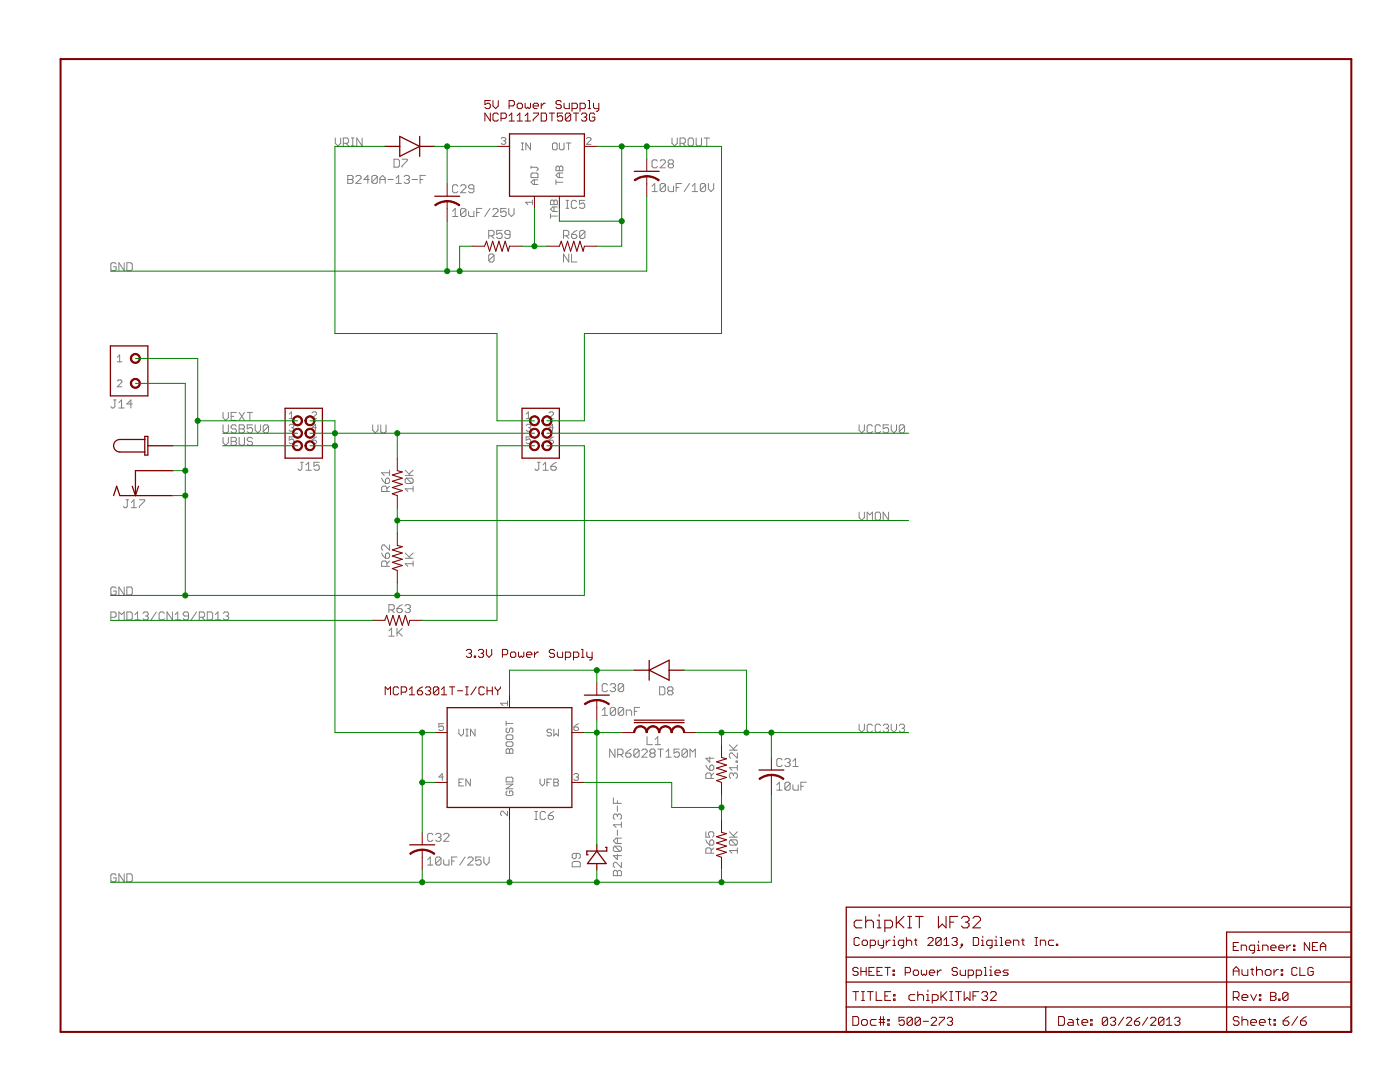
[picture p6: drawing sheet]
<svg xmlns="http://www.w3.org/2000/svg" width="279mm" height="216mm" viewBox="0 0 279 216" stroke-linecap="round" stroke-linejoin="round" font-family="sans-serif">
<g fill="none" stroke="#808080" stroke-width=".2">
<path d="M66.9 27.5v1.1l.6 .5 .5-.5v-1.1M68.5 28.6h.8l.3-.3v-.5l-.3-.3h-.8v1.6M69 28.6l.6 .5M69.4 35h.8l.3 .3v.2l-.3 .3 .3 .3v.2l-.3 .3h-.8zM69.4 35.8h.8M70.1 27.5h.6M70.1 29.1h.6M70.4 27.5v1.6M71 35.3l.3-.3h.5l.3 .3v.2l-1.1 1.1h1.1M72.3 27.5v1.6l-1.1-1.6v1.6M73.7 35.8h-1.1l.8-.8v1.6M75.3 35.3l-.3-.3h-.5l-.3 .3v1"/>
<path d="M75.3 35.3v1l-.3 .3h-.5l-.3-.3M75.3 35.3l-1.1 1M75.8 35.8h1.1M75.8 36.6v-1.1l.5-.5 .6 .5v1.1M77.4 35.8h1.1M78.6 31.8h.8l.3 .2v1.1l-.3 .3h-.8zM79 36.6h1.1M79 35.5l.6-.5v1.6M80.2 31.8h1.1v.2l-1.1 1.1v.3M80.6 35.3l.3-.3h.5l.3 .3v.2l-.3 .3M81.2 35.8h.2M81.4 35.8l.3 .3v.2l-.3 .3h-.5l-.3-.3"/>
<path d="M82.2 35.8h1.1M83.8 35.8h.6M84.9 35h-1.1v1.6M91.4 37.1l-.3-.2h-.5l-.3 .2v1.1l.3 .3h.5l.3-.3M91.9 37.1l.3-.2h.5l.3 .2v.3l-1.1 1.1h1.1M94.6 37.7h-.8l-.3-.3v-.3l.3-.2h.5l.3 .2v1.1l-.3 .3h-.5l-.3-.3M100 27.7l.2-.3h.5l.2 .3-.2 .4M100.5 28.1h.2M100.7 28.1l.2 .2v.3l-.2 .2h-.5l-.2-.2M104 29.9h.5M104 28.5h.5M104.3 28.5v1.4"/>
<path d="M105.9 28.5v1.4l-1-1.4v1.4M106 34.8l.2-.3h.9l.3 .3v.6h-1.4zM106 33.4h1.1l.3 .2-.3 .5M106 33.1v.5M106.3 39.9v.9M106.7 35.9v.9M107.4 35.9h-1l-.4 .5 .4 .4h1M110.3 28.7l.2-.2h.5l.2 .2v1l-.2 .2h-.5l-.2-.2zM111 36.4h1.3M111 33.4l.2-.3h.2l.2 .3 .3-.3h.2l.2 .3v.7h-1.3zM111 35.9v.9M111.6 28.5v1.2l.3 .2h.4l.3-.2v-1.2"/>
<path d="M111.6 33.4v.7M111.6 34.5v.9M112.3 34.5h-.9l-.4 .5 .4 .4h.9M113 40h.5M113 28.5h.9M113.2 40v1.6M113.5 28.5v1.4M116.7 40h-1.1v.8l.6-.3h.2l.3 .3v.5l-.3 .3h-.5l-.3-.3M117 27.7l.3-.3h.4l.2 .3v.2l-.9 .9h.9M130.1 37.1l.6-.5v1.6M130.1 38.2h1.1M131.2 32.2l-.3-.3h-.5l-.3 .3v1l.3 .3h.5l.3-.3"/>
<path d="M131.7 32.2l.3-.3h.5l.3 .3v.2l-1.1 1.1h1.1M132.8 36.9l-.3-.3h-.5l-.3 .3v1.1M132.8 36.9v1.1l-.3 .2h-.5l-.3-.2M132.8 36.9l-1.1 1.1M133.3 37.1v.9l.3 .2h.8v-1.1M133.6 32.7l-.3-.3v-.2l.3-.3h.5l.3 .3v.2l-.3 .3M133.6 32.7l-.3 .3v.2l.3 .3h.5l.3-.3v-.2l-.3-.3M133.6 32.7h.5M134.1 27.5v1.1l.5 .5 .6-.5v-1.1M134.9 37.4h.6M135.7 28.6h.8l.3-.3v-.5l-.3-.3h-.8v1.6M136 36.6h-1.1v1.6"/>
<path d="M136.2 28.6l.6 .5M137.6 27.5h.5l.3 .3v1.1l-.3 .2h-.5l-.3-.2v-1.1zM137.6 36.6l-1.1 1.6M138.2 38.2h1M138.2 37.1l.5-.5v1.6M138.9 27.5v1.4l.3 .2h.5l.3-.2v-1.4M140.5 27.5h1.1M140.8 36.9l-.3-.3h-.5l-.2 .3v1.1M140.8 36.9v1.1l-.3 .2h-.5l-.2-.2M140.8 36.9l-1 1.1M141.1 27.5v1.6M141.4 36.6v1.1l.5 .5 .5-.5v-1.1"/>
<path d="M23.2 52.7l-.3-.3h-.5l-.3 .3v1.1l.3 .2h.5l.3-.2v-.6h-.6M24.8 52.4v1.6l-1.1-1.6v1.6M25.3 52.4h.8l.3 .3v1.1l-.3 .2h-.8zM90.3 42.1l.5-.5v1.6M90.3 43.2h1.1M93 41.9v1l-.3 .3h-.5l-.3-.3M93 41.9l-.3-.3h-.5l-.3 .3v1M93 41.9l-1.1 1M93.5 42.1v.8l.3 .3h.8v-1.1M95.1 42.4h.6M96.2 41.6h-1.1v1.6M97.5 47.1h.8l.3-.3v-.6l-.3-.2h-.8v1.6"/>
<path d="M97.8 41.6l-1.1 1.6M98.1 47.1l.5 .5M98.3 41.9l.3-.3h.5l.3 .3v.2l-1.1 1.1h1.1M98.6 50.9l-.3-.2h-.5l-.3 .2v1.1M98.6 50.9v1.1l-.3 .3h-.5l-.3-.3M98.6 50.9l-1.1 1.1M100.2 46h-1.1v.8l.8-.3 .3 .3v.5l-.3 .3h-.5l-.3-.3M101 41.6h-1.1v.8l.6-.3h.2l.3 .3v.5l-.3 .3h-.5l-.3-.3M101.5 41.6v1.1l.6 .5 .5-.5v-1.1M101.8 46.8h-.8l-.3-.3v-.3l.3-.2h.5l.3 .2v1.1l-.3 .3h-.5l-.3-.3M106.3 40.4h-1.4l.4 .4M109.9 40.1l.2-.2 .5 .2 .2-.2h.2l.2 .2v.7h-1.3z"/>
<path d="M109.9 43.1h1.3M109.9 42.7v.9M110.6 40.1v.7M110.6 41.3v.9M111.2 41.3h-.9l-.4 .4 .4 .5h.9M112.5 47.1h.8l.2-.3v-.6l-.2-.2h-.8v1.6M113 41.6h.5M113 47.1l.5 .5M113.5 50.7v1.6l-1-1.6v1.6M114.1 50.7v1.6h1M114.1 46.8h.8l.2 .3v.2l-.2 .3h-.6l-.2-.3zM115.1 40.3l-.3-.3h-.5l-.3 .3v1l.3 .3h.5l.3-.3"/>
<path d="M115.1 46l-.5 .2-.5 .6M116.7 46.2l-.2-.2h-.6l-.2 .2v1.1M116.7 46.2v1.1l-.2 .3h-.6l-.2-.3M116.7 46.2l-1 1.1M22.6 79.8h.6M22.9 79.8v1.3l-.3 .3h-.2l-.3-.3M23.4 71.3l.5-.5v1.4M23.4 72.2h.9M23.4 76l.2-.2h.5l.2 .2v.3l-.9 .9h.9M23.7 81.4h1.1M23.7 80.3l.6-.5v1.6M25.1 99.7h.6"/>
<path d="M25.4 99.7v1.3l-.3 .3h-.2l-.3-.3M26.4 80.6h-1.1l.8-.8v1.6M27.8 99.7h1.1v.3l-1.1 1v.3M44.5 82.3v1.1l.5 .5 .6-.5v-1.1M44.5 84.8v1.3l.3 .3h.5l.3-.3v-1.3M44.5 87.3v1l.5 .6 .6-.6v-1M46.1 87.3h.8l.3 .2v.3l-.3 .3 .3 .2v.3l-.3 .3h-.8zM46.1 83.1h.6M46.1 88.1h.8M47.2 85l-.3-.2h-.5l-.3 .2v.3l.3 .3h.5l.3 .3v.2l-.3 .3h-.5l-.3-.3M47.2 82.3h-1.1v1.6h1.1M47.7 82.3l1.1 1.6"/>
<path d="M47.7 84.8h.8l.3 .2v.3l-.3 .3 .3 .3v.2l-.3 .3h-.8zM47.7 85.6h.8M47.7 87.3v1.3l.3 .3h.5l.3-.3v-1.3M48.8 82.3l-1.1 1.6M49.3 82.3h1.1M49.9 82.3v1.6M50.4 84.8h-1.1v.8l.6-.3h.2l.3 .3v.5l-.3 .3h-.5l-.3-.3M50.4 87.5l-.3-.2h-.5l-.3 .2v.3l.3 .3h.5l.3 .2v.3l-.3 .3h-.5l-.3-.3M50.9 84.8v1.1l.6 .5 .5-.5v-1.1M53.6 85v1.1l-.3 .3h-.5l-.3-.3M53.6 85l-.3-.2h-.5l-.3 .2v1.1M53.6 85l-1.1 1.1"/>
<path d="M57.7 83.5h.9M57.7 82.6l.5-.4v1.3M57.7 84.9l.2-.2h.5l.2 .2v.2l-.2 .2M58.2 85.3h.2M58.4 85.3l.2 .3v.2l-.2 .2h-.5l-.2-.2M58.6 87.2h-.9v.6l.5-.2h.2l.2 .2v.5l-.2 .2h-.5l-.2-.2M60 92.2h.5M60.2 92.2v1.4l-.2 .2h-.3l-.2-.2M61 93.8h1.1M61 92.8l.6-.6v1.6M62.3 82.4l.2-.2h.4l.3 .2v.2l-.9 .9h.9M62.3 87.8h.6l.3 .3v.2l-.3 .2h-.4l-.2-.2z"/>
<path d="M63.2 85.3h-.9l.6-.6v1.3M63.2 87.2l-.9 .6M63.7 92.2h-1v.8l.5-.2h.3l.2 .2v.6l-.2 .2h-.6l-.2-.2M74.4 84.8v1.1l.5 .5 .5-.5v-1.1M76 84.8v1.3l.3 .3h.5l.2-.3v-1.3M76.2 95.4l.2 .5 .5 .6M76.9 95.7l.3-.3h.3l.2 .3v.5l-.2 .3h-.6zM77.2 98.1v-.8l-.3-.3h-.5l-.2 .3v.8h1.5M77.7 97l-.5 .5M77.7 93.8v1.1M77.7 94.3h-1.5l.5 .6M80.9 94.9h1.5"/>
<path d="M80.9 93.8l1 1.1M81.1 95.4h1.1l.2 .3v.5l-.2 .3M81.1 95.4l-.2 .3v.5l.2 .3h1.1M81.1 95.4l1.1 1.1M82.4 97.5h-1.5l.5 .6M82.4 97v1.1M82.4 93.8l-.8 .8M105 83.5h.9M105 84.9l.2-.2h.5l.2 .2v.2l-.2 .2M105 82.6l.5-.4v1.3M105.5 85.3h.2M105.7 85.3l.2 .3v.2l-.2 .2h-.5l-.2-.2"/>
<path d="M105.9 87.2h-.9v.6l.5-.2h.2l.2 .2v.5l-.2 .2h-.5l-.2-.2M107.3 92.2h.5M107.5 92.2v1.4l-.2 .2h-.3l-.3-.2M108.4 93.8h1M108.4 92.8l.5-.6v1.6M109.6 82.4l.2-.2h.5l.2 .2v.2l-.9 .9h.9M109.6 87.8h.7l.2 .5-.2 .2h-.5l-.2-.2zM109.9 93h.8l.3 .3v.3l-.3 .2h-.5l-.3-.2zM110.5 85.3h-.9l.7-.6v1.3M110.5 87.2l-.9 .6M111 92.2l-.5 .3-.6 .5M171.4 84.8v1.1l.6 .5 .5-.5v-1.1"/>
<path d="M174.1 85l-.3-.2h-.5l-.2 .2v1.1l.2 .3h.5l.3-.3M175.7 85l-.2-.2h-.6l-.2 .2v1.1l.2 .3h.6l.2-.3M177.3 84.8h-1v.8l.8-.3 .2 .3v.5l-.2 .3h-.6l-.2-.3M177.9 84.8v1.1l.5 .5 .5-.5v-1.1M180.5 85v1.1l-.2 .3h-.6l-.2-.3M180.5 85l-.2-.2h-.6l-.2 .2v1.1M180.5 85l-1 1.1M23.2 117.4l-.3-.3h-.5l-.3 .3v1.1l.3 .2h.5l.3-.2v-.6h-.6M24.8 117.1v1.6l-1.1-1.6v1.6M25.3 117.1h.8l.3 .3v1.1l-.3 .2h-.8zM26.2 101.3h1.1M26.2 100.2l.5-.5v1.6"/>
<path d="M76.2 110.3l.2 .6 .5 .5M76.9 110.6l.3-.3h.3l.2 .3v.5l-.2 .3h-.6zM77.2 113v-.8l-.3-.2h-.5l-.2 .2v.8h1.5M77.7 108.7v1.1l-1-1.1h-.3l-.2 .3v.5l.2 .3M77.7 112l-.5 .5M80.9 111.4h1.5M80.9 110.3l1 1.1M82.4 112v1M82.4 112.5h-1.5l.5 .5M82.4 110.3l-.8 .8M171.4 102.2v1.1l.6 .5 .5-.5v-1.1M173.1 103.8v-1.6l.5 .5 .5-.5v1.6"/>
<path d="M174.9 102.2h.6l.2 .3v1l-.2 .3h-.6l-.2-.3v-1zM177.3 102.2v1.6l-1-1.6v1.6M22.1 123.2h.8l.3-.3v-.5l-.3-.3h-.8v1.6M23.7 123.7v-1.6l.6 .5 .5-.5v1.6M25.3 122.1h.8l.3 .3v1l-.3 .3h-.8zM26.9 123.7h1.1M26.9 122.6l.6-.5v1.6M28.5 122.4l.3-.3h.5l.3 .3v.2l-.3 .3M29.1 122.9h.2M29.3 122.9l.3 .3v.2l-.3 .3h-.5l-.3-.3M31.2 122.1l-1.1 1.6M32.8 122.4l-.3-.3h-.5l-.3 .3v1l.3 .3h.5l.3-.3"/>
<path d="M34.4 122.1v1.6l-1.1-1.6v1.6M34.9 123.7h1.1M34.9 122.6l.6-.5v1.6M37.6 122.9h-.8l-.2-.3v-.2l.2-.3h.6l.2 .3v1l-.2 .3h-.6l-.2-.3M39.2 122.1l-1 1.6M39.8 123.2h.8l.2-.3v-.5l-.2-.3h-.8v1.6M40.3 123.2l.5 .5M41.4 122.1h.8l.2 .3v1l-.2 .3h-.8zM43 123.7h1M43 122.6l.5-.5v1.6M44.6 122.4l.2-.3h.6l.2 .3v.2l-.2 .3M45.1 122.9h.3"/>
<path d="M45.4 122.9l.2 .3v.2l-.2 .3h-.6l-.2-.3M77.6 125.9l.5-.6v1.6M77.6 126.9h1.1M77.6 121.7h.8l.3-.3v-.5l-.3-.3h-.8v1.6M78.1 121.7l.6 .5M79.2 121.4h.8l.3 .3v.3l-.3 .2h-.5l-.3-.2zM79.2 125.3v1.6M79.5 126.2l.8 .7M80.3 125.3l-1.1 1.1M80.3 120.6l-.5 .3-.6 .5M80.8 120.9l.3-.3h.5l.3 .3v.3l-.3 .2M81.4 121.4h.2"/>
<path d="M81.6 121.4l.3 .3v.3l-.3 .2h-.5l-.3-.2M101.3 139.9v.9M121.2 136.7l-.2-.3h-.6l-.2 .3v1.1l.2 .2h.6l.2-.2M121.8 136.7l.2-.3h.6l.3 .3v.2l-.3 .3M122.3 137.2h.3M122.6 137.2l.3 .3v.3l-.3 .2h-.6l-.2-.2M124.5 136.7l-.3-.3h-.5l-.3 .3v1.1M124.5 136.7v1.1l-.3 .2h-.5l-.3-.2M124.5 136.7l-1.1 1.1M131.6 137.1h.8l.3 .2v1.1l-.3 .2h-.8zM133.5 137.8l-.3 .3v.3l.3 .2h.5l.3-.2v-.3l-.3-.3M133.5 137.8l-.3-.2v-.3l.3-.2h.5l.3 .2v.3l-.3 .2"/>
<path d="M133.5 137.8h.5M88.5 144.4h-.9v.7l.4-.2 .5 .2v.4l-.2 .3h-.5l-.2-.3M88.5 155h-.9l.7-.7v1.4M91.6 145.5v.9l.5 .5 .4-.5v-.9M91.6 156.1h.5M92.5 155.4h-.9v1.4h.9M93 146.9h.4M93 145.5h.4M93.2 145.5v1.4M93.9 155.4v1.4l-.9-1.4v1.4M94.8 145.5v1.4l-.9-1.4v1.4M101 143.9v.9"/>
<path d="M101 156.5h1.4l-1.4 .9h1.4M101 144.4h1.4M101.2 145.3l-.2 .2v.4l.2 .3h.3l.2-.3v-.4l.2-.2h.3l.2 .2v.4l-.2 .3M101.2 146.6h1l.2 .3v.4l-.2 .3h-1l-.2-.3v-.4zM101.2 148h1l.2 .3v.4l-.2 .2h-1l-.2-.2v-.4zM101.2 149.4h.3l.2 .2 .2-.2h.3l.2 .2v.7h-1.4v-.7zM101.2 155.1h1l.2 .2v.7h-1.4v-.7zM101.2 157.8l-.2 .3v.4l.2 .2h1l.2-.2v-.4l-.2-.3h-.5v.5M101.3 140.3h-1.4l.5 .5M101.7 149.6v.7M107.8 155.4v1l.4 .4 .5-.4v-1M109.2 156.1h.4"/>
<path d="M110.1 145.7l-.3-.2h-.4l-.2 .4 .2 .3h.4l.3 .2v.2l-.3 .3h-.4l-.2-.3M110.1 155.4h-.9v1.4M110.5 145.5v1.4l.5-.5 .4 .5v-1.4M110.5 155.4h.7l.2 .3v.2l-.2 .2 .2 .3v.2l-.2 .2h-.7zM110.5 156.1h.7M114.5 145.1h.7l.3 .2v.2l-.3 .3h-.4l-.3-.3zM114.5 154.6l.3-.3h.4l.3 .3v.2l-.3 .2M115 155h.2M115.2 155l.3 .3v.2l-.3 .2h-.4l-.3-.2M115.5 144.4l-1 .7M120.2 141.7l.5-.5v1.5M120.2 142.7h1"/>
<path d="M122.4 159.2v1.1h1.6M122.7 149.5v1.6l-1-1.6v1.6M122.9 141.4v1.1l-.3 .2h-.6l-.2-.2M122.9 141.4l-.3-.2h-.6l-.2 .2v1.1M122.9 141.4l-1.1 1.1M123.2 159.8v.5M123.3 150.6h.8l.2-.3v-.5l-.2-.3h-.8v1.6M123.8 150.6l.5 .5M124.5 141.4v1.1l-.3 .2h-.5l-.3-.2M124.5 141.4l-.3-.2h-.5l-.3 .2v1.1M124.5 141.4l-1.1 1.1M124.9 150.3h.8l.2 .3v.2l-.2 .3h-.6l-.2-.3z"/>
<path d="M125 142.7v-1h.8l.2 .2v.8M125.9 149.5l-.5 .3-.5 .5M126.6 141.9h.5M127.6 149.8l-.3-.3h-.6l-.2 .3v1M127.6 149.8v1l-.3 .3h-.6l-.2-.3M127.6 149.8l-1.1 1M127.7 141.2h-1.1v1.5M128.1 149.8l.3-.3h.5l.3 .3v.2l-1.1 1.1h1.1M129.1 147v1.6h1.1M130 150.3l-.3-.3v-.2l.3-.3h.5l.2 .3v.2l-.2 .3M130 150.3l-.3 .3v.2l.3 .3h.5l.2-.3v-.2l-.2-.3M130 150.3h.5"/>
<path d="M130.7 148.6h1.1M130.7 147.5l.6-.5v1.6M131.3 149.5h1.1M131.8 149.5v1.6M132.9 151.1h1.1M132.9 150l.5-.5v1.6M135.6 149.5h-1.1v.8l.5-.3h.3l.3 .3v.5l-.3 .3h-.5l-.3-.3M137.2 149.8l-.3-.3h-.5l-.3 .3v1M137.2 149.8v1l-.3 .3h-.5l-.3-.3M137.2 149.8l-1.1 1M137.7 151.1v-1.6l.5 .5 .6-.5v1.6M140.9 152.7l.2 .5 .5 .5"/>
<path d="M141.6 152.9l.3-.2h.3l.3 .2v.5l-.3 .3h-.6zM141.6 151v1.1l-.7-.8h1.6M141.9 155.3v-.8l-.3-.3h-.5l-.2 .3v.8h1.6M142.5 154.2l-.6 .6M145.6 149.7h1.6M145.6 148.6l1 1.1M146.4 154.5l-.3-.3h-.3l-.2 .3v.5l.2 .3M146.4 154.5l.2-.3h.3l.3 .3v.5l-.3 .3M146.4 154.5v.3M146.9 151.8h.3v.3h-.3zM147.2 150.2v1.1l-1.1-1.1h-.3l-.2 .3v.5l.2 .3M147.2 152.7v1"/>
<path d="M147.2 153.2h-1.6l.5 .5M147.2 148.6l-.8 .8M155 156.6l.6-.5v1.6M155 157.7h1.1M156.1 151.6l-.3-.2h-.5l-.3 .2v1.1l.3 .3h.5l.3-.3M156.6 151.6l.3-.2h.5l.3 .2v.3l-.3 .2M157.2 152.1h.2M157.4 152.1l.3 .3v.3l-.3 .3h-.5l-.3-.3M157.7 156.4v1l-.3 .3h-.5l-.3-.3M157.7 156.4l-.3-.3h-.5l-.3 .3v1M157.7 156.4l-1.1 1M158.2 156.6v.8l.3 .3h.8v-1.1"/>
<path d="M158.2 153h1.1M158.2 151.9l.6-.5v1.6M159.8 156.9h.6M160.9 156.1h-1.1v1.6M171.4 144.5v1.1l.6 .5 .5-.5v-1.1M174.1 144.8l-.3-.3h-.5l-.2 .3v1l.2 .3h.5l.3-.3M175.7 144.8l-.2-.3h-.6l-.2 .3v1l.2 .3h.6l.2-.3M176.3 144.8l.2-.3h.6l.2 .3v.2l-.2 .3M176.8 145.3h.3M177.1 145.3l.2 .3v.2l-.2 .3h-.6l-.2-.3M177.9 144.5v1.1l.5 .5 .5-.5v-1.1M179.5 144.8l.2-.3h.6l.2 .3v.2l-.2 .3"/>
<path d="M180 145.3h.3M180.3 145.3l.2 .3v.2l-.2 .3h-.6l-.2-.3M23.2 174.6l-.3-.2h-.5l-.3 .2v1.1l.3 .3h.5l.3-.3v-.5h-.6M24.8 174.4v1.6l-1.1-1.6v1.6M25.3 174.4h.8l.3 .2v1.1l-.3 .3h-.8zM85.3 171.6l.6-.6v1.6M85.3 172.6h1.1M86.4 166.6l-.3-.3h-.5l-.3 .3v1l.3 .3h.5l.3-.3M86.9 166.6l.3-.3h.5l.3 .3v.2l-.3 .3M87.5 167.1h.2M87.7 167.1l.3 .2v.3l-.3 .3h-.5l-.3-.3M88 171.3v1l-.3 .3h-.5l-.3-.3"/>
<path d="M88 171.3l-.3-.3h-.5l-.3 .3v1M88 171.3l-1.1 1M88.5 171.6v.7l.3 .3h.8v-1M88.5 166.6l.3-.3h.5l.3 .3v.2l-1.1 1.1h1.1M90.1 171.8h.6M91.2 171h-1.1v1.6M92.8 171l-1 1.6M93.3 171.3l.3-.3h.5l.3 .3v.3l-1.1 1h1.1M96 171h-1v.8l.5-.2h.3l.2 .2v.5l-.2 .3h-.6l-.2-.3M96.6 171v1.1l.5 .5 .5-.5v-1.1M101.3 161.9v.9l-.9-.9h-.3l-.2 .2v.4l.2 .3M106.7 163.5h.6"/>
<path d="M106.7 161.9h.6M107 161.9v1.6M108.9 162.2l-.3-.3h-.5l-.3 .3v1.1l.3 .2h.5l.3-.2M109.4 162.7h.8l.3 .3v.3l-.3 .2h-.5l-.3-.2zM110.5 161.9l-.6 .3-.5 .5M114.2 172.2l.3-.3h1l.3 .3v.8h-1.6zM115 170.3v.8l-.3 .2h-.2l-.3-.2v-.5l.3-.3h1l.3 .3v.5l-.3 .2M122.4 173.9l.3-.2h.3l.2 .2 .3-.2h.2l.3 .2v.8h-1.6zM122.7 168.8l-.3 .3v.6l.3 .2h1M122.7 168.8h1l.3 .3v.6l-.3 .2M122.7 168.8l1 1.1M123.2 162.7l-.2-.3h-.3l-.3 .3v.5l.3 .3"/>
<path d="M123.2 162.7l.3-.3h.2l.3 .3v.5l-.3 .3M123.2 160.8v1.1M123.2 162.7v.3M123.2 165.7v1M123.2 167.2v1.1M123.2 170.5v1l-.8-.8h1.6M123.2 173.9v.8M124 172.1v1l-1-1h-.3l-.3 .2v.5l.3 .3M124 164v1.1M124 167.2h-1l-.6 .6 .6 .5h1M124 164.6h-1.6l.6 .5M140.9 166v1h.7l-.2-.8 .2-.2h.6l.3 .2v.6l-.3 .2"/>
<path d="M140.9 167.6l.2 .5 .5 .5M141.6 167.9l.3-.3h.3l.3 .3v.5l-.3 .2h-.6zM141.9 170.2v-.8l-.3-.2h-.5l-.2 .2v.8h1.6M142.5 169.2l-.6 .5M145.6 167h1.6M145.6 166l1 1M145.8 167.6l-.2 .3v.5l.2 .2h1.1M145.8 167.6h1.1l.3 .3v.5l-.3 .2M145.8 167.6l1.1 1M147.2 169.2v1M147.2 169.7h-1.6l.5 .5M147.2 166l-.8 .8"/>
</g>
<g fill="none" stroke="#800000" stroke-width=".2">
<path d="M89.2 36.7v2.5M97.9 20.1h-1.1v.8l.5-.3h.3l.3 .3v.5l-.3 .3h-.6l-.2-.3M97.9 22.6v1.6l-1.1-1.6v1.6M98.4 20.1v1l.5 .6 .5-.6v-1M99.2 29.2h2.5M99.4 22.8l-.2-.2h-.5l-.3 .2v1.1l.3 .3h.5l.2-.3M100 23.6h.8l.2-.2v-.6l-.2-.2h-.8v1.6M101.6 21.1h.8l.3-.2v-.6l-.3-.2h-.8v1.6M101.6 24.2h1.1M101.6 23.1l.5-.5v1.6M103.2 24.2h1.1M103.2 23.1l.5-.5v1.6"/>
<path d="M103.5 20.6h.5l.3 .3v.5l-.3 .3h-.5l-.3-.3v-.5zM104.8 20.6v.8l.3 .3 .2-.3 .3 .3 .3-.3v-.8M104.8 24.2h1.1M104.8 23.1l.5-.5v1.6M106.4 21.1h1.1v-.2l-.3-.3h-.5l-.3 .3v.5l.3 .3h.5M106.4 22.6h1.1v.2l-1.1 1.1v.3M106.7 39.2v2.5M108 20.6v1.1M108 22.6h.8l.3 .2v1.1l-.3 .3h-.8zM108.8 20.6h-.3l-.5 .5M109.6 22.6h1.1M110.2 22.6v1.6"/>
<path d="M111.6 39.2v2.5M112 20.3l-.2-.2h-.6l-.2 .2v.3l.2 .3h.6l.2 .2v.3l-.2 .3h-.6l-.2-.3M112.3 22.6h-1.1v.8l.8-.3 .3 .3v.5l-.3 .3h-.5l-.3-.3M112.6 20.6v.8l.2 .3h.8v-1.1M113.9 22.8v1.1l-.3 .3h-.5l-.3-.3M113.9 22.8l-.3-.2h-.5l-.3 .2v1.1M113.9 22.8l-1.1 1.1M114.2 21.7h.8l.2-.3v-.5l-.2-.3h-.8v1.6M114.4 22.6h1.1M115 22.6v1.6M115.8 21.7h.8l.2-.3v-.5l-.2-.3h-.8v1.6M116 22.8l.3-.2h.5l.3 .2v.3l-.3 .3"/>
<path d="M116.6 23.4h.2M116.6 29.2h2.5M116.8 23.4l.3 .2v.3l-.3 .3h-.5l-.3-.3M117.4 20.1h.2v1.6M117.4 21.7h.5M118.4 20.6v.8l.3 .3h.8M118.7 22.8l-.3-.2h-.5l-.3 .2v1.1l.3 .3h.5l.3-.3v-.5h-.5M119.5 20.6v1.3l-.3 .3h-.2M129.1 31.7v2.5M129.1 35.2v4M89.2 40.2v3.9M94.2 49.1h2.5"/>
<path d="M101.7 49.1h2.5M109.2 49.1h2.4M116.6 49.1h2.5M79.3 91.4v2.5M79.3 98.9v2.5M79.3 106.4v2.4M79.3 113.8v2.5M74.3 123.8h2.5M76.9 138.6v-1.5l.5 .5 .5-.5v1.5M79.5 137.3l-.2-.2h-.6l-.2 .2v1.1l.2 .2h.6l.2-.2M80.1 138.1h.8l.3-.3v-.5l-.3-.2h-.8v1.5M81.7 138.6h1"/>
<path d="M81.7 137.6l.5-.5v1.5M81.8 123.8h2.5M83.3 137.8h.8l.2 .3v.3l-.2 .2h-.6l-.2-.2zM84.3 137.1l-.5 .2-.5 .5M84.9 137.3l.3-.2h.5l.3 .2v.3l-.3 .2M85.4 137.8h.3M85.7 137.8l.3 .3v.3l-.3 .2h-.5l-.3-.2M87.6 137.3l-.3-.2h-.5l-.3 .2v1.1M87.6 137.3v1.1l-.3 .2h-.5l-.3-.2M87.6 137.3l-1.1 1.1M88.1 138.6h1.1M88.1 137.6l.5-.5v1.5"/>
<path d="M89.7 137.1h1.1M90.2 137.1v1.5M91.3 137.8h1.1M92.9 137.1h.6M92.9 138.6h.6M93 129.8l.3-.2h.6l.2 .2v.3l-.2 .3M93.2 137.1v1.5M93.6 130.4h.3M93.9 130.4l.2 .2v.3l-.2 .3h-.6l-.3-.3M94.7 130.9h.2v.3h-.2zM95 137.1l-1 1.5M95.5 129.8l.2-.2h.5l.3 .2v.3l-.3 .3"/>
<path d="M96 130.4h.2M96.2 130.4l.3 .2v.3l-.3 .3h-.5l-.2-.3M96.6 137.3l-.2-.2h-.5l-.3 .2v1.1l.3 .2h.5l.2-.2M97.1 129.6v1l.5 .6 .5-.6v-1M97.2 137.8h1.1M97.2 137.1v1.5M98.3 137.1v1.5M98.8 137.1v.2l.5 .5M99.3 137.8v.8M99.9 137.1v.2l-.6 .5M100.3 130.6h.8l.2-.2v-.6l-.2-.2h-.8v1.6M101.7 138.7v2.5"/>
<path d="M101.9 130.4l.2-.3h.6l.2 .3v.5l-.2 .3h-.6l-.2-.3zM103.5 130.1v.8l.2 .3 .3-.3 .3 .3 .2-.3v-.8M105.1 130.6h1.1v-.2l-.3-.3h-.6l-.2 .3v.5l.2 .3h.6M106.7 130.1v1.1M107.5 130.1h-.3l-.5 .5M110.7 129.8l-.3-.2h-.5l-.3 .2v.3l.3 .3h.5l.3 .2v.3l-.3 .3h-.5l-.3-.3M111.2 130.1v.8l.3 .3h.8v-1.1M112.8 131.2h.8l.3-.3v-.5l-.3-.3h-.8v1.6M114.4 131.2h.8l.3-.3v-.5l-.3-.3h-.8v1.6M116 129.6h.3v1.6M116 131.2h.6M117.1 130.1v.8l.3 .3h.8"/>
<path d="M118.2 130.1v1.3l-.3 .3h-.3M119.1 136.2v2.5M119.1 139.7v4M86.8 146.2h2.4M86.8 156.1h2.4M114.1 146.2h2.5M114.1 156.1h2.5M124.1 146.2h2.5M136.5 146.2h2.5M144 148.7v2.5M144 156.1v2.5M153.9 151.2v2.4"/>
<path d="M153.9 154.6v4M84.3 166.1v2.5M84.3 169.6v3.9M101.7 161.1v2.5M144 163.6v2.5M144 171.1v2.4M170.2 197.9h1.2M170.8 197.9v1.7M171.3 193.3l-.3-.3h-.5l-.3 .3v.3l.3 .2h.5l.3 .3v.3l-.3 .2h-.5l-.3-.2M171.5 187.3l-.2-.2h-.6l-.2 .2v1.1l.2 .3h.6l.2-.3M171.8 193.8h1.1M171.8 193v1.6"/>
<path d="M171.9 199.6h.6M171.9 197.9h.6M172.2 197.9v1.7M172.3 187.6h.5l.3 .3v.5l-.3 .3h-.5l-.2-.3v-.5zM172.9 193v1.6M173.1 197.9h1.2M173.4 193.8h.5M173.7 188.7h.8l.2-.3v-.5l-.2-.3h-.8v1.6M173.7 197.9v1.7M174.5 193h-1.1v1.6h1.1M174.9 197.9v1.7h1.1M175 193.8h.6"/>
<path d="M175.3 187.6v.8l.2 .3h.8M176.1 193h-1.1v1.6h1.1M176.3 187.6v1.3l-.2 .3h-.3M176.6 198.7h.6M176.6 193h1.1M176.9 187.6v1.1M177.1 193v1.6M177.7 187.6h-.3l-.5 .5M177.8 197.9h-1.2v1.7h1.2M178.2 188.7h.5M178.2 187.6h.3v1.1M178.2 194.4h.3v.2h-.3z"/>
<path d="M178.2 193.6h.3v.2h-.3zM178.3 199.3h.3v.3h-.3zM178.3 198.5h.3v.2h-.3zM178.5 186.8v.3M180.3 188.7h-.8l-.2-.3v-.5l.2-.3h.8v1.3l-.2 .3h-.3M180.7 194.1h.8l.2-.3v-.5l-.2-.3h-.8v1.6M180.9 187.9l.2-.3h.6l.2 .3v.8M180.9 187.1v1.6M182.5 187.6h.5M182.5 193.6h.5l.3 .2v.6l-.3 .2h-.5l-.2-.2v-.6zM182.6 198.5h-.9l-.3 .2v.6l.3 .3h.9M182.8 187.3v1.1l.2 .3"/>
<path d="M183.2 198.7l.2-.2h.6l.3 .2v.9M183.2 197.9v1.7M183.9 193.6v.8l.2 .2 .3-.2 .3 .2 .2-.2v-.8M184.9 199.6h.6M184.9 198.5h.3v1.1M185.2 187.3l.2-.2h.5l.3 .2v.3l-1 1.1h1M185.2 197.6v.3M185.5 194.1h1v-.3l-.2-.2h-.6l-.2 .2v.6l.2 .2h.6M186.1 199.6h.8l.3-.3v-.6l-.3-.2h-.8v1.7M187.1 193.6v1M187.8 197.9v1.7M187.8 187.3l-.2-.2h-.6l-.2 .2v1.1"/>
<path d="M187.8 187.3v1.1l-.2 .3h-.6l-.2-.3M187.8 187.3l-1 1.1M187.9 193.6h-.3l-.5 .5M188.1 198.7l.9 .9M188.4 188.7h1M188.4 187.6l.5-.5v1.6M189 197.9l-1.2 1.1M189.5 199.6h.6M189.5 197.9h.6M189.8 197.9v1.7M190 187.3l.2-.2h.6l.2 .2v.3l-.2 .3M190.5 187.9h.3"/>
<path d="M190.7 197.9h1.2M190.8 187.9l.2 .2v.3l-.2 .3h-.6l-.2-.3M191.1 193.3l-.3-.3h-.5l-.3 .3v.3l.3 .2h.5l.3 .3v.3l-.3 .2h-.5l-.3-.2M191.3 197.9v1.7M191.6 193.6v.8l.3 .2h.8v-1M191.8 188.4h.3v.3h-.3zM192.1 188.7l-.5 .5M192.4 197.9v1.7l.6-.6 .6 .6v-1.7M193.2 194.6h.8l.3-.2v-.6l-.3-.2h-.8v1.6M194.2 198.7h.6M194.2 187.1h.9l.2 .2v1.1l-.2 .3h-.9zM194.8 194.6h.8l.3-.2v-.6l-.3-.2h-.8v1.6"/>
<path d="M195.3 197.9h-1.1v1.7M195.9 188.7h.5M195.9 187.6h.2v1.1M195.9 198.2l.3-.3h.6l.3 .3v.3l-.3 .2M196.1 186.8v.3M196.4 193h.3v1.6M196.4 194.6h.6M196.5 198.7h.3M196.8 198.7l.3 .3v.3l-.3 .3h-.6l-.3-.3M197.5 194.6h.5M197.5 193.6h.3v1M197.7 198.2l.3-.3h.5l.3 .3v.3l-1.1 1.1h1.1"/>
<path d="M197.8 192.8v.2M198 188.7h-.8l-.3-.3v-.5l.3-.3h.8v1.3l-.3 .3h-.2M198.5 188.7h.6M198.5 187.6h.3v1.1M198.6 194.1h1v-.3l-.2-.2h-.6l-.2 .2v.6l.2 .2h.6M198.8 186.8v.3M199.6 187.1h.3v1.6M199.6 188.7h.5M200.7 188.1h1v-.2l-.2-.3h-.6l-.2 .3v.5l.2 .3h.6M201.2 193.6h-.8l-.2 .2 .2 .3h.6l.2 .3-.2 .2h-.8M202.3 188.7v-1.1h.8l.2 .3v.8M203.9 187.6h.5"/>
<path d="M204.1 187.3v1.1l.3 .3M206.5 187.1h.6M206.5 188.7h.6M206.8 187.1v1.6M207.6 188.7v-1.1h.8l.3 .3v.8M210.3 187.6h-.8l-.3 .3v.5l.3 .3h.8M210.8 188.4h.3v.3h-.3zM246.1 188.9h.6M246.1 194.6v-1.1l.6-.6 .6 .6v1.1M246.1 199h.9l.3-.3v-.5l-.3-.3h-.9v1.7M246.1 193.8h1.2M246.7 199l.6 .6"/>
<path d="M247.2 188.1h-1.1v1.6h1.1M247.7 189.7v-1.1h.8l.3 .3v.8M247.9 193.5v.9l.3 .2h.8v-1.1M247.9 199h1.1v-.3l-.3-.2h-.5l-.3 .2v.6l.3 .3h.5M249.6 198.5l.6 1.1 .6-1.1M249.6 193.5h.6M249.9 193.2v1.2l.3 .2M250.4 189.7h-.8l-.3-.3v-.5l.3-.3h.8v1.3l-.3 .3h-.2M250.8 192.9v1.7M250.8 193.8l.3-.3h.5l.3 .3v.8M250.9 189.7h.6M250.9 188.6h.3v1.1"/>
<path d="M251.2 187.8v.3M251.3 199.3h.3v.3h-.3zM251.3 198.5h.3v.2h-.3zM252 189.7v-1.1h.8l.3 .3v.8M252.5 193.8l.3-.3h.6l.3 .3v.6l-.3 .2h-.6l-.3-.2zM253.6 198h.8l.3 .3v.2l-.3 .3 .3 .3v.2l-.3 .3h-.8zM253.6 198.8h.8M253.6 189.1h1.1v-.2l-.3-.3h-.5l-.3 .3v.5l.3 .3h.5M254.3 193.5v1.1M255.1 193.5h-.3l-.5 .6M255.2 199.3h.3v.3h-.3zM255.2 189.1h1.1v-.2l-.3-.3h-.5l-.3 .3v.5l.3 .3h.5"/>
<path d="M255.7 194.4h.3v.2h-.3zM255.7 193.5h.3v.3h-.3zM256.8 188.6v1.1M257 198.3l-.2-.3h-.5l-.3 .3v1M257 198.3v1l-.2 .3h-.5l-.3-.3M257 198.3l-1 1M257.6 188.6h-.3l-.5 .5M258.1 189.4h.3v.3h-.3zM258.1 188.6h.3v.3h-.3zM258.9 193.3l-.3-.3h-.5l-.3 .3v1.1l.3 .2h.5l.3-.2M259.4 193v1.6h1.1M261.4 188.1v1.6l-1.1-1.6v1.6"/>
<path d="M261.9 188.9h.5M262.1 193.3l-.3-.3h-.5l-.3 .3v1.1l.3 .2h.5l.3-.2v-.6h-.5M263 188.1h-1.1v1.6h1.1M263.5 188.9h1.1M263.5 189.7v-1.1l.5-.5 .6 .5v1.1M170.2 202.8h.9l.3 .3v1.2l-.3 .3h-.9zM171.9 203.7l.3-.3h.6l.3 .3v.6l-.3 .3h-.6l-.3-.3zM174.9 203.4h-.9l-.3 .3v.6l.3 .3h.9M175.4 203.4h1.2M175.4 204h1.2M175.7 202.8v1.8M176.3 202.8v1.8"/>
<path d="M177.2 204.3h.3v.3h-.3zM177.2 203.4h.3v.3h-.3zM180.5 203h-1.1v.8l.5-.3h.3l.3 .3v.5l-.3 .3h-.5l-.3-.3M182.1 203.3l-.3-.3h-.5l-.3 .3v1M182.1 203.3v1l-.3 .3h-.5l-.3-.3M182.1 203.3l-1.1 1M183.7 203.3l-.3-.3h-.5l-.3 .3v1M183.7 203.3v1l-.3 .3h-.5l-.3-.3M183.7 203.3l-1.1 1M184.2 203.8h1.1M185.8 203.3l.3-.3h.5l.3 .3v.2l-1.1 1.1h1.1M187.4 203h1.1v.3l-1.1 1v.3"/>
<path d="M189 203.3l.3-.3h.5l.3 .3v.2l-.3 .3M189.6 203.8h.2M189.8 203.8l.3 .3v.2l-.3 .3h-.5l-.3-.3M211.3 202.8h.9l.2 .3v1.2l-.2 .3h-.9zM213.3 203.4h.6l.3 .3v.9h-.9l-.3-.3 .3-.3h.9M214.8 203.4h.5M215.1 203.1v1.2l.2 .3M215.9 204h1.2v-.3l-.3-.3h-.6l-.3 .3v.6l.3 .3h.6M217.7 204.3h.3v.3h-.3zM217.7 203.4h.3v.3h-.3zM221 203.3l-.2-.3h-.6l-.2 .3v1M221 203.3v1l-.2 .3h-.6l-.2-.3"/>
<path d="M221 203.3l-1 1M221.6 203.3l.2-.3h.6l.3 .3v.2l-.3 .3M222.1 203.8h.3M222.4 203.8l.3 .3v.2l-.3 .3h-.6l-.2-.3M224.3 203l-1.1 1.6M224.8 203.3l.3-.3h.5l.2 .3v.2l-1 1.1h1M226.4 203.8h.8l.3 .3v.2l-.3 .3h-.5l-.3-.3zM227.5 203l-.6 .3-.5 .5M229.1 203l-1.1 1.6M229.6 203.3l.3-.3h.5l.3 .3v.2l-1.1 1.1h1.1M232.3 203.3l-.3-.3h-.5l-.3 .3v1M232.3 203.3v1l-.3 .3h-.5l-.3-.3"/>
<path d="M232.3 203.3l-1.1 1M232.8 204.6h1.1M232.8 203.5l.5-.5v1.6M234.4 203.3l.3-.3h.5l.3 .3v.2l-.3 .3M234.9 203.8h.3M235.2 203.8l.3 .3v.2l-.3 .3h-.5l-.3-.3M247.3 203.1l-.3-.3h-.6l-.3 .3v.3l.3 .3h.6l.3 .3v.3l-.3 .3h-.6l-.3-.3M247.9 203.7l.3-.3h.5l.3 .3v.9M247.9 202.8v1.8M249.6 204h1.2v-.3l-.3-.3h-.6l-.3 .3v.6l.3 .3h.6M251.3 204h1.2v-.3l-.3-.3h-.6l-.3 .3v.6l.3 .3h.6M253.1 203.4h.6"/>
<path d="M253.4 203.1v1.2l.3 .3M254.3 204.3h.2v.3h-.2zM254.3 203.4h.2v.3h-.2zM256.1 203.7h.8l.3 .3v.3l-.3 .3h-.5l-.3-.3zM257.2 202.8l-.6 .3-.5 .6M259 202.8l-1.2 1.8M259.5 203.7h.9l.3 .3v.3l-.3 .3h-.6l-.3-.3zM260.7 202.8l-.6 .3-.6 .6"/>
</g>
<g fill="none" stroke="#800000" stroke-width=".21">
<path d="M96.7 49.1l.4-1 .6 2 .6-2 .7 2 .6-2 .6 2 .6-2 .6 2 .3-1M111.6 49.1l.4-1 .6 2 .7-2 .6 2 .6-2 .6 2 .6-2 .7 2 .2-1M79.3 93.9l1 .3-2 .6 2 .6-2 .6 2 .6-2 .7 2 .6-2 .6 1 .4M79.3 108.8l1 .3-2 .6 2 .6-2 .7 2 .6-2 .6 2 .6-2 .7 1 .3M76.8 123.8l.4-1 .6 2 .6-2 .6 2 .7-2 .6 2 .6-2 .6 2 .3-1M144 151.2l1 .2-2 .6 2 .7-2 .6 2 .6-2 .6 2 .6-2 .7 1 .3M144 166.1l1 .2-2 .7 2 .6-2 .6 2 .6-2 .6 2 .7-2 .6 1 .4M172 183.6h-1.1l-.4 .4v.8l.4 .3h1.1M172.8 184l.3-.4h.8l.4 .4v1.1M172.8 182.9v2.2M175.1 183.6h.4v1.5M175.1 185.1h.7"/>
<path d="M175.5 182.5v.4M176.6 185.1h1.1l.4-.3v-.8l-.4-.4h-1.1v2.3M178.9 182.9v2.2M179.3 184l1.1 1.1M180.4 182.9l-1.5 1.5M181.2 185.1h.7M181.2 182.9h.7M181.5 182.9v2.2M182.7 182.9h1.5M183.5 182.9v2.2M187.3 182.9v2.2l.7-.7 .8 .7v-2.2M189.6 184h.7"/>
<path d="M191.1 182.9h-1.5v2.2M191.9 183.2l.4-.3h.7l.4 .3v.4l-.4 .4M192.6 184h.4M193 184l.4 .4v.4l-.4 .3h-.7l-.4-.3M194.2 183.2l.3-.3h.8l.4 .3v.4l-1.5 1.5h1.5"/>
</g>
<path d="M12.1 11.8h257.6v194.1h-257.6z" fill="none" stroke="#800000" stroke-width=".4"/>
<g fill="none" stroke="#800000" stroke-width=".25">
<path d="M76.8 29.2h3M79.8 27.2l4 2-4 2zM83.8 29.2h3M83.8 27.2v4M86.8 39.2h4.9M101.7 26.7h14.9v12.5h-14.9zM126.6 34.2h5M22 69h7.5v10h-7.5zM22.7 98.9l.6-1.9 .6 1.9h10.6M26.4 97l.6 1.9M27.6 97l-.6 1.9M28.9 87.7h-5a1.25 1.25 0 0 0-1.2 1.2 1.25 1.25 0 0 0 1.2 1.3h5"/>
<path d="M28.9 87.1h.6v3.7h-.6zM29.5 88.9h5M34.5 93.9h-7.5v5M56.9 81.5h7.4v9.9h-7.4zM104.2 81.5h7.4v9.9h-7.4zM116.6 138.7h5M126.6 133.7h3M129.6 133.7l3.9-2v4zM129.6 131.8v3.9M133.5 133.7h3M89.2 141.2h24.9v19.9h-24.9zM126.6 144.2h9.9"/>
<path d="M126.6 143.7h9.9M151.5 153.6h4.9M81.8 168.6h5M119.1 169.8l1.9 2.5h-3.8zM119.1 168.6v1.2M119.1 172.3v1.2M120.8 169.1h.3v.7h-4v.8h.3M168.9 181h100.8v24.9h-100.8zM168.9 196h100.8M168.9 191h100.8M269.7 186h-24.9v19.9M168.9 200.9h100.8"/>
<path d="M208.7 200.9v5"/>
</g>
<g fill="#800000" stroke="#800000" stroke-width=".2">
<path d="M119.1 139.6l1.3 .2 1.2 .6-.1 .2-1.4-.6-1-.2z" fill-rule="evenodd"/>
<path d="M116.6 140.4l.2-.1a3.8 3.8 0 0 1 2.3-.7v.2l-1 .2-1.3 .6z" fill-rule="evenodd"/>
<path d="M131.8 145.2a1.38 1.38 0 0 1 1.5-.3 1.38 1.38 0 0 1 .9 1.3h-.3a1.12 1.12 0 0 0-1.1-1.1 1.12 1.12 0 0 0-1.1 1.1h-.3v-.2z" fill-rule="evenodd"/>
<path d="M134.3 145.2a1.38 1.38 0 0 1 1.5-.3 1.38 1.38 0 0 1 .9 1.3h-.3a1.11 1.11 0 0 0-1.1-1.1 1.11 1.11 0 0 0-1.1 1.1h-.3v-.2z" fill-rule="evenodd"/>
<path d="M129.3 145.2a1.38 1.38 0 0 1 1.5-.3 1.38 1.38 0 0 1 .9 1.3h-.3a1.12 1.12 0 0 0-1.1-1.1 1.12 1.12 0 0 0-1.1 1.1h-.3v-.2z" fill-rule="evenodd"/>
<path d="M126.9 145.2a1.37 1.37 0 0 1 1.4-.3 1.37 1.37 0 0 1 .9 1.3h-.3a1.12 1.12 0 0 0-1.1-1.1 1.12 1.12 0 0 0-1.1 1.1h-.3v-.2z" fill-rule="evenodd"/>
<path d="M153.9 154.5l1.4 .2 1.2 .7-.2 .2-1.3-.7-1.1-.2z" fill-rule="evenodd"/>
<path d="M151.5 155.4l1.1-.7 1.3-.2v.3l-.9 .1-1.4 .7z" fill-rule="evenodd"/>
<path d="M84.3 169.4l1.3 .3 1.2 .6-.2 .2-1.3-.7-1-.1z" fill-rule="evenodd"/>
<path d="M81.8 170.3l1.2-.6 1.3-.3v.3l-1 .1-1.4 .7z" fill-rule="evenodd"/>
<path d="M26.2 71a1 1 0 0 1 1.6-.1 1 1 0 0 1-.5 1.6 1 1 0 0 1-1.3-1h.3a.76 .76 0 0 1 1.1-.6 .76 .76 0 0 1 .1 1.2 .76 .76 0 0 1-1.2-.4v-.2h-.3z" fill-rule="evenodd"/>
<path d="M26.2 75.9a1 1 0 0 1 1.6 0 1 1 0 0 1-.5 1.5 1 1 0 0 1-1.3-.9h.3a.76 .76 0 0 1 1.1-.6 .76 .76 0 0 1 .1 1.2 .76 .76 0 0 1-1.2-.4v-.2h-.3z" fill-rule="evenodd"/>
<path d="M61 83.4a1.01 1.01 0 0 1 1.7-.1 1.01 1.01 0 0 1-.5 1.6 1.01 1.01 0 0 1-1.3-.9h.2a.75 .75 0 0 1 1-.8 .75 .75 0 0 1 .3 1.3 .75 .75 0 0 1-1.2-.3l-.1-.2h-.2z" fill-rule="evenodd"/>
<path d="M61.2 85.7a1 1 0 0 1 1.6 .3 1 1 0 0 1-.7 1.4 1 1 0 0 1-1.2-1h.2a.75 .75 0 0 1 1.1-.7 .75 .75 0 0 1 .2 1.3 .75 .75 0 0 1-1.2-.3l-.1-.3h-.2z" fill-rule="evenodd"/>
<path d="M61 88.4a1.01 1.01 0 0 1 1.7-.1 1.01 1.01 0 0 1-.5 1.6 1.01 1.01 0 0 1-1.3-1h.2a.75 .75 0 0 1 1-.7 .75 .75 0 0 1 .3 1.2 .75 .75 0 0 1-1.2-.2l-.1-.3h-.2z" fill-rule="evenodd"/>
<path d="M58.5 83.4a1 1 0 0 1 1.7-.1 1 1 0 0 1-.5 1.6 1 1 0 0 1-1.3-.9h.2a.75 .75 0 0 1 1-.8 .75 .75 0 0 1 .3 1.3 .75 .75 0 0 1-1.2-.3l-.1-.2h-.2z" fill-rule="evenodd"/>
<path d="M58.8 85.7a1 1 0 0 1 1.5 .3 1 1 0 0 1-.7 1.4 1 1 0 0 1-1.2-1h.2a.75 .75 0 0 1 1.1-.7 .75 .75 0 0 1 .2 1.3 .75 .75 0 0 1-1.2-.3l-.1-.3h-.2z" fill-rule="evenodd"/>
<path d="M58.5 88.4a1 1 0 0 1 1.7-.1 1 1 0 0 1-.5 1.6 1 1 0 0 1-1.3-1h.2a.75 .75 0 0 1 1-.7 .75 .75 0 0 1 .3 1.2 .75 .75 0 0 1-1.2-.2l-.1-.3h-.2z" fill-rule="evenodd"/>
<path d="M89.2 40l1.4 .2 1.2 .7-.2 .2-1.3-.7-1.1-.1z" fill-rule="evenodd"/>
<path d="M86.7 40.9l1.2-.7 1.3-.2v.3l-1 .1-1.3 .7z" fill-rule="evenodd"/>
<path d="M129.1 35.1h.8l1 .4 .7 .4-.2 .2a3.6 3.6 0 0 0-2.3-.8z" fill-rule="evenodd"/>
<path d="M126.6 35.9l1.1-.6 1.4-.2v.2l-1 .1-1.4 .7z" fill-rule="evenodd"/>
<path d="M108.5 83.2a1.01 1.01 0 0 1 1.6 .3 1.01 1.01 0 0 1-.7 1.5 1.01 1.01 0 0 1-1.3-1h.3a.75 .75 0 0 1 1-.8 .75 .75 0 0 1 .3 1.3 .75 .75 0 0 1-1.3-.3v-.2h-.3z" fill-rule="evenodd"/>
<path d="M108.5 85.7a1.01 1.01 0 0 1 1.6 .3 1.01 1.01 0 0 1-.7 1.4 1.01 1.01 0 0 1-1.3-1h.3a.75 .75 0 0 1 1-.7 .75 .75 0 0 1 .3 1.3 .75 .75 0 0 1-1.3-.3v-.3h-.3z" fill-rule="evenodd"/>
<path d="M108.5 88.2a1.01 1.01 0 0 1 1.6 .3 1.01 1.01 0 0 1-.7 1.4 1.01 1.01 0 0 1-1.3-1h.3a.75 .75 0 0 1 1-.7 .75 .75 0 0 1 .3 1.2 .75 .75 0 0 1-1.3-.2v-.3h-.3z" fill-rule="evenodd"/>
<path d="M105.8 83.4a1 1 0 0 1 1.7-.1 1 1 0 0 1-.5 1.6 1 1 0 0 1-1.3-.9h.2a.76 .76 0 0 1 1.1-.7 .76 .76 0 0 1 .1 1.3 .76 .76 0 0 1-1.2-.4v-.2h-.2z" fill-rule="evenodd"/>
<path d="M106 85.7a1 1 0 0 1 1.6 .3 1 1 0 0 1-.7 1.4 1 1 0 0 1-1.2-1h.2a.76 .76 0 0 1 1.1-.6 .76 .76 0 0 1 .1 1.3 .76 .76 0 0 1-1.2-.4v-.3h-.2z" fill-rule="evenodd"/>
<path d="M105.8 88.4a1 1 0 0 1 1.7-.1 1 1 0 0 1-.5 1.6 1 1 0 0 1-1.3-1h.2a.76 .76 0 0 1 1.1-.6 .76 .76 0 0 1 .1 1.3 .76 .76 0 0 1-1.2-.4v-.3h-.2z" fill-rule="evenodd"/>
</g>
<g fill="none" stroke="#008000" stroke-width=".2">
<path d="M76.8 29.2h-10v37.3h32.4v17.5h7.5M86.8 29.2h12.4M89.2 29.2v7.5M119.1 29.2h24.9v37.3h-27.4v17.5h-7.4M124.1 29.2v19.9h-5M129.1 39.2v14.9h-107.1M129.1 29.2v2.5M89.2 44.1v10M94.2 49.1h-2.5v5M104.2 49.1h5M106.7 41.7v7.4M111.6 41.7v2.4h12.5"/>
<path d="M27 76.5h10v42.3M27 71.5h12.5v17.4h-5M34.5 93.9h2.5M34.5 98.9h2.5M39.5 84h19.9M44.4 88.9h15M44.4 86.4h15M61.9 84h4.9v62.2h20M61.9 88.9h4.9M61.9 86.4h44.8M79.3 86.4v5M106.7 88.9h-7.5v34.9h-14.9"/>
<path d="M109.2 88.9h7.4v29.9h-94.6M109.2 86.4h72.1M79.3 101.4v5M79.3 116.3v2.5M79.3 103.9h102M22 123.8h52.3M119.1 133.7v2.5M126.6 133.7h-24.9v5M136.5 133.7h12.5v12.5M84.3 146.2v19.9M84.3 156.1h2.5M116.6 146.2h7.5"/>
<path d="M116.6 156.1h17.4v5h10M119.1 143.7v24.9M139 146.2h42.3M144 146.2v2.5M144 158.6v5M153.9 146.2v5M153.9 158.6v17.4h-131.9M84.3 173.5v2.5M101.7 163.6v12.4M119.1 173.5v2.5M144 173.5v2.5"/>
</g>
<g fill="#008000" stroke="#008000" stroke-width=".2">
<circle cx="144" cy="146.2" r=".51"/>
<circle cx="149" cy="146.2" r=".51"/>
<circle cx="153.9" cy="146.2" r=".51"/>
<circle cx="37" cy="93.9" r=".51"/>
<circle cx="37" cy="98.9" r=".51"/>
<circle cx="37" cy="118.8" r=".51"/>
<circle cx="79.3" cy="118.8" r=".51"/>
<circle cx="144" cy="176" r=".51"/>
<circle cx="119.1" cy="176" r=".51"/>
<circle cx="101.7" cy="176" r=".51"/>
<circle cx="84.3" cy="176" r=".51"/>
<circle cx="89.2" cy="54.1" r=".51"/>
<circle cx="91.7" cy="54.1" r=".51"/>
<circle cx="119.1" cy="146.2" r=".51"/>
<circle cx="119.1" cy="133.7" r=".51"/>
<circle cx="144" cy="161.1" r=".51"/>
<circle cx="39.5" cy="84" r=".51"/>
<circle cx="66.8" cy="86.4" r=".51"/>
<circle cx="84.3" cy="156.1" r=".51"/>
<circle cx="84.3" cy="146.2" r=".51"/>
<circle cx="66.8" cy="88.9" r=".51"/>
<circle cx="79.3" cy="86.4" r=".51"/>
<circle cx="89.2" cy="29.2" r=".51"/>
<circle cx="106.7" cy="49.1" r=".51"/>
<circle cx="124.1" cy="29.2" r=".51"/>
<circle cx="129.1" cy="29.2" r=".51"/>
<circle cx="124.1" cy="44.1" r=".51"/>
<circle cx="79.3" cy="103.9" r=".51"/>
</g>
</svg>
